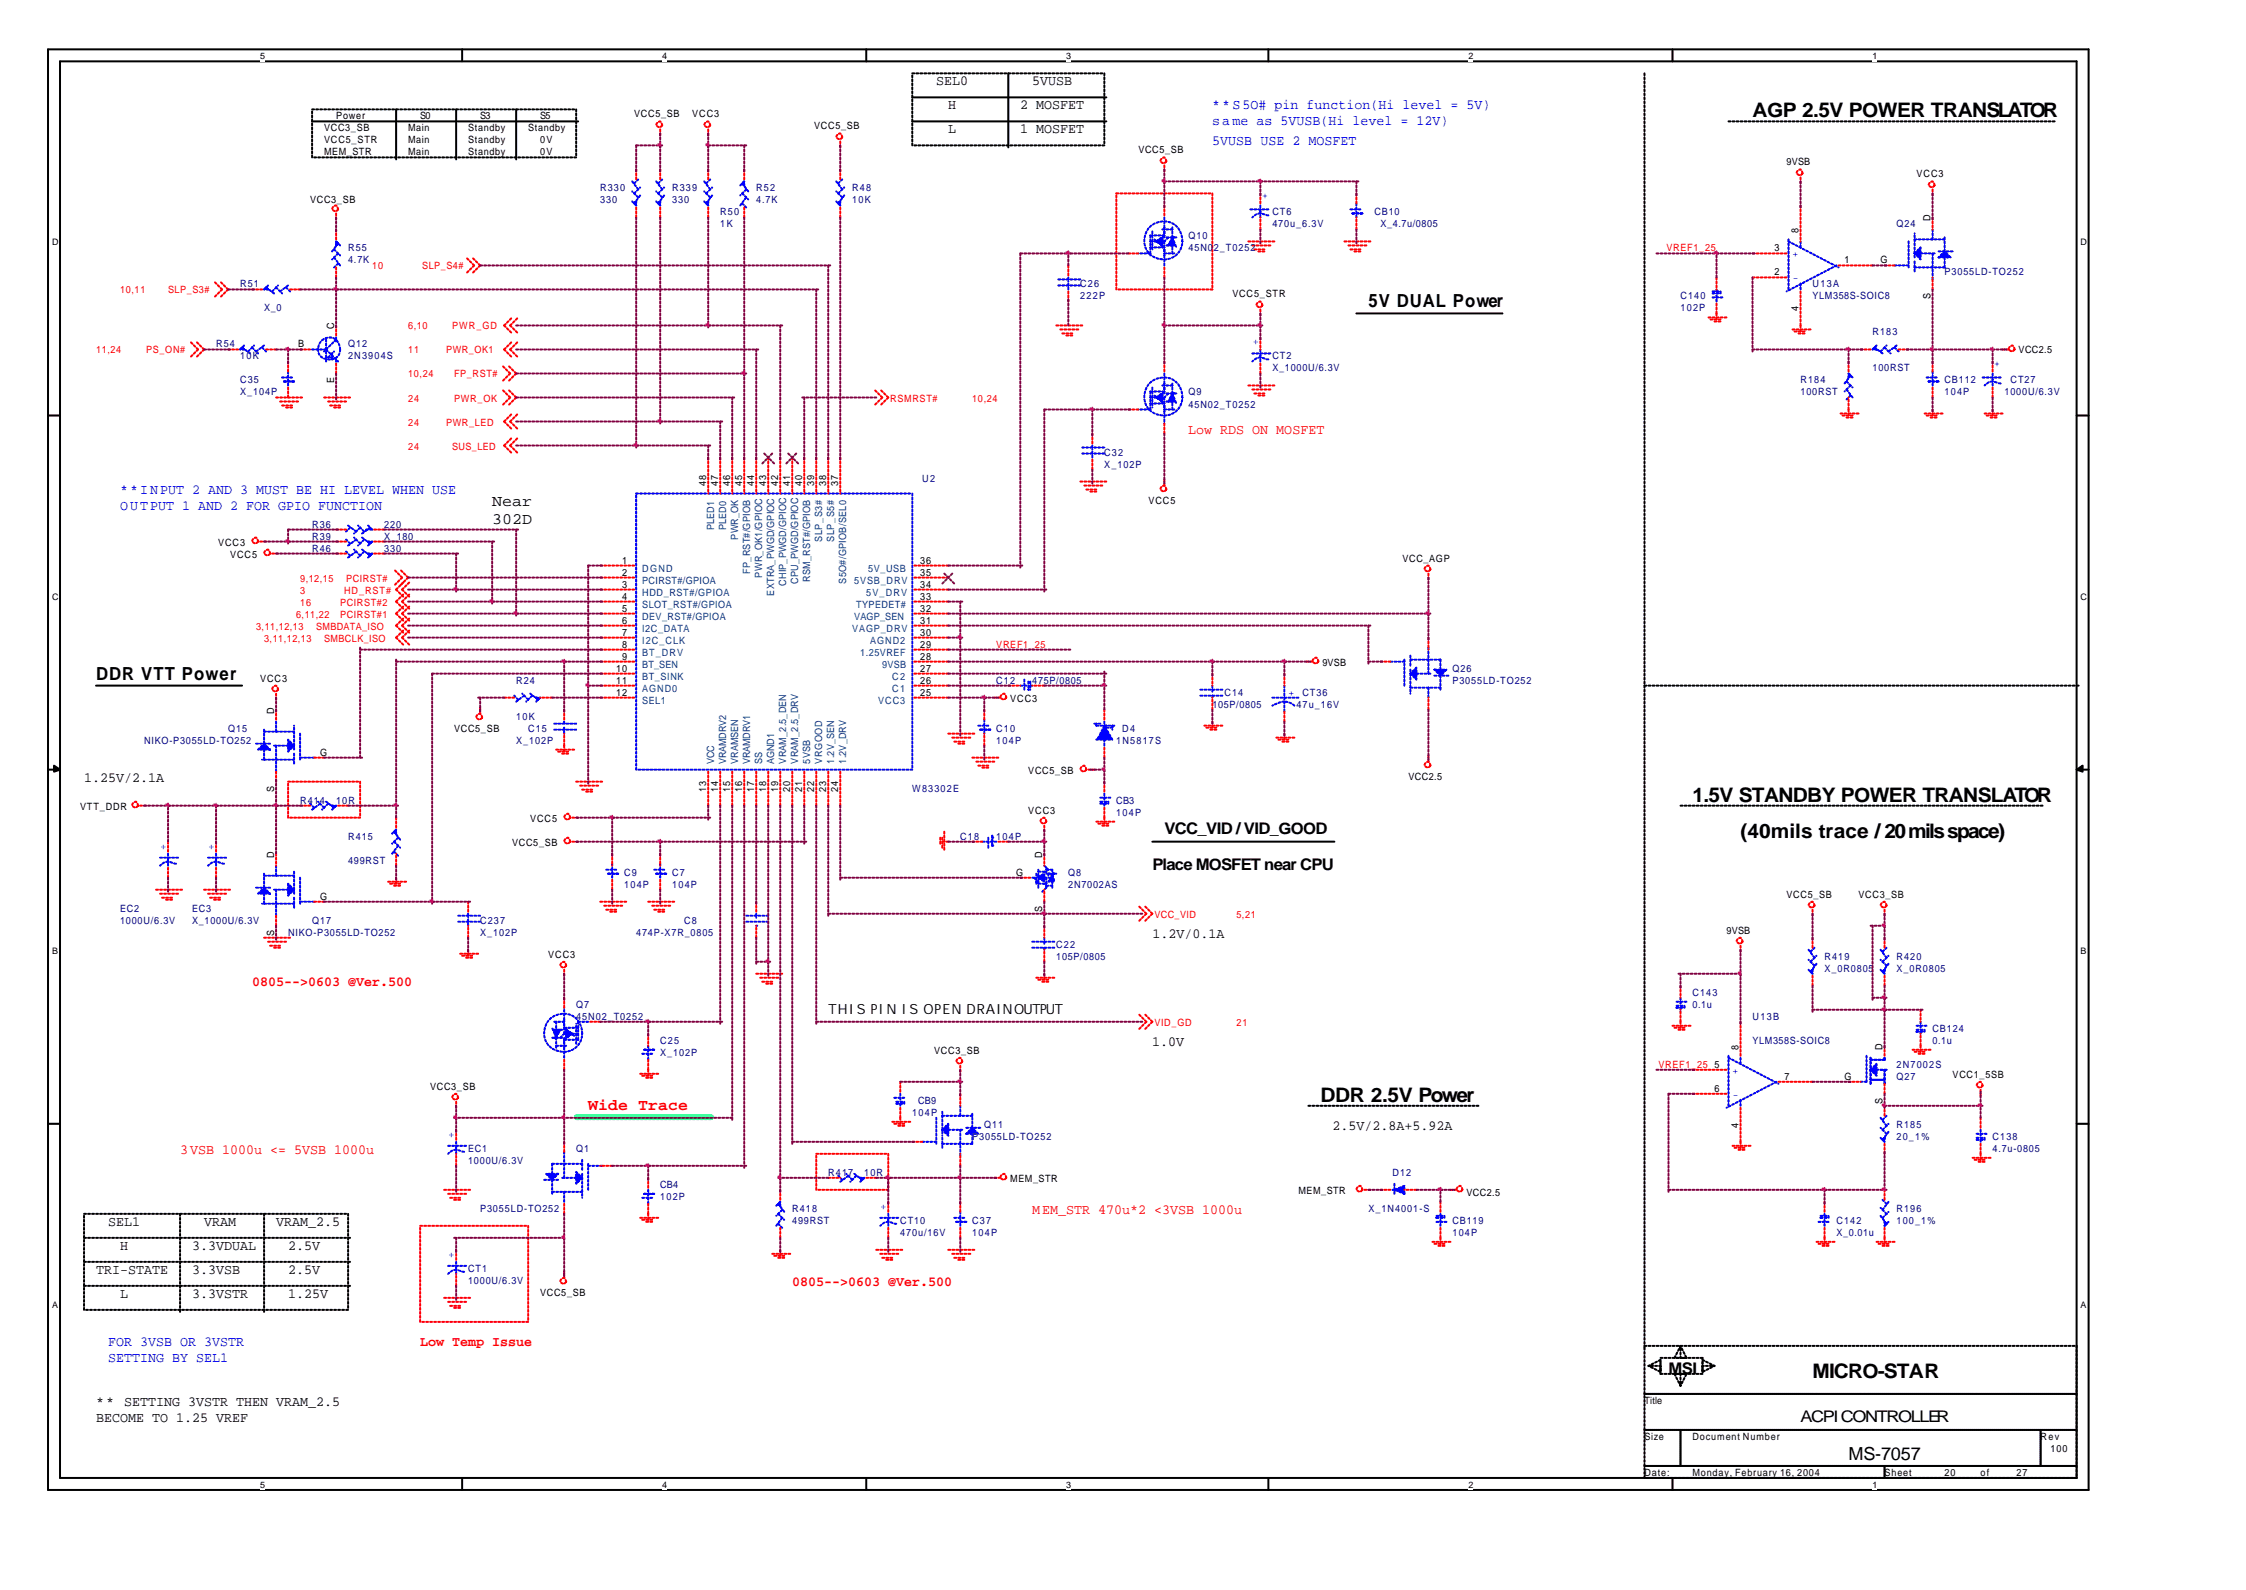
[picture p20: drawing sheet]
<svg xmlns="http://www.w3.org/2000/svg" width="297mm" height="210mm" viewBox="0 0 297 210" stroke-linecap="round" stroke-linejoin="round" font-family="sans-serif">
<defs><g id="words">
<g font-size="2.6">
<text x="231.8" y="15.5">AGP 2.5V POWER TRANSLATOR</text>
<text x="223.8" y="106">1.5V STANDBY POWER TRANSLATOR</text>
<text x="230.2" y="110.8">(40mils trace /20 mils space)</text>
<text x="174.6" y="145.7">DDR 2.5V Power</text>
<text x="239.7" y="182.2">MICRO-STAR</text>
</g>
<g font-size="2.4">
<text x="181" y="40.7">5V DUAL Power</text>
<text x="12.7" y="89.9">DDR VTT Power</text>
<text x="244.5" y="193.1">MS-7057</text>
</g>
<g font-size="2.1">
<text x="65.1" y="66.9">Near</text>
<text x="65.1" y="69.2">302D</text>
<text x="154" y="110.2">VCC_VID / VID_GOOD</text>
<text x="152.4" y="115">Place MOSFET near CPU</text>
<text x="220.7" y="181.7">MSI</text>
<text x="238.1" y="188">ACPI CONTROLLER</text>
</g>
<text font-size="2.1" fill="#f00" x="77.8" y="146.8">Wide Trace</text>
<g font-size="1.9">
<text x="123.8" y="11.3">SEL0</text>
<text x="136.5" y="11.3">5VUSB</text>
<text x="125.4" y="14.5">H</text>
<text x="125.4" y="17.6">L</text>
<text x="134.9" y="14.5">2 MOSFET</text>
<text x="134.9" y="17.6">1 MOSFET</text>
<text x="11.1" y="103.4">1.25V/2.1A</text>
<text x="152.4" y="124">1.2V/0.1A</text>
<text x="109.5" y="134.1">THIS PIN IS OPEN DRAIN OUTPUT</text>
<text x="152.4" y="138.3">1.0V</text>
<text x="176.2" y="149.4">2.5V/2.8A+5.92A</text>
<text x="14.3" y="162.1">SEL1</text>
<text x="15.9" y="165.3">H</text>
<text x="25.4" y="165.3">3.3VDUAL</text>
<text x="27" y="162.1">VRAM</text>
<text x="36.5" y="162.1">VRAM_2.5</text>
<text x="38.1" y="165.3">2.5V</text>
<text x="12.7" y="168.5">TRI-STATE</text>
<text x="15.9" y="171.6">L</text>
<text x="25.4" y="171.6">3.3VSTR</text>
<text x="25.4" y="168.5">3.3VSB</text>
<text x="38.1" y="168.5">2.5V</text>
<text x="38.1" y="171.6">1.25V</text>
<text x="12.7" y="185.9">**</text>
<text x="16.4" y="185.9">SETTING 3VSTR THEN VRAM_2.5</text>
<text x="12.7" y="188">BECOME TO 1.25 VREF</text>
</g>
<g font-size="1.9" fill="#00f">
<text x="160.3" y="14.5">**S5O# pin function(Hi level = 5V)</text>
<text x="160.3" y="16.6">same as 5VUSB(Hi level = 12V)</text>
<text x="160.3" y="19.2">5VUSB USE 2 MOSFET</text>
<text x="15.9" y="65.3">**INPUT 2 AND 3 MUST BE HI LEVEL WHEN USE</text>
<text x="15.9" y="67.4">OUTPUT 1 AND 2 FOR GPIO FUNCTION</text>
<text x="14.3" y="178">FOR 3VSB OR 3VSTR</text>
<text x="14.3" y="180.1">SETTING BY SEL1</text>
</g>
<g font-size="1.9" fill="#f00">
<text x="157.2" y="57.3">Low RDS ON MOSFET</text>
<text x="33.3" y="130.4">0805--&gt;0603 @Ver.500</text>
<text x="23.8" y="152.6">3VSB 1000u &lt;= 5VSB 1000u</text>
<text x="136.5" y="160.5">MEM_STR 470u*2 &lt;3VSB 1000u</text>
<text x="104.8" y="170">0805--&gt;0603 @Ver.500</text>
<text x="55.6" y="178">Low Temp Issue</text>
</g>
<g font-size="1.3">
<text x="42.9" y="17.4">VCC3_SB</text>
<text x="44.5" y="15.8">Power</text>
<text x="54" y="17.4">Main</text>
<text x="55.6" y="15.8">S0</text>
<text x="61.9" y="17.4">Standby</text>
<text x="63.5" y="15.8">S3</text>
<text x="69.9" y="17.4">Standby</text>
<text x="71.4" y="15.8">S5</text>
<text x="83.9" y="15.5">VCC5_SB</text>
<text x="91.5" y="15.5">VCC3</text>
<text x="107.7" y="17.1">VCC5_SB</text>
<text x="42.9" y="20.5">MEM_STR</text>
<text x="42.9" y="19">VCC5_STR</text>
<text x="54" y="19">Main</text>
<text x="54" y="20.5">Main</text>
<text x="61.9" y="19">Standby</text>
<text x="61.9" y="20.5">Standby</text>
<text x="71.4" y="19">0V</text>
<text x="71.4" y="20.5">0V</text>
<text x="150.5" y="20.3">VCC5_SB</text>
<text x="236.3" y="21.9">9VSB</text>
<text x="253.5" y="23.5">VCC3</text>
<text x="41" y="26.9">VCC3_SB</text>
<text x="255.3" y="29.3" transform="rotate(-90 255.3 29.3)">D</text>
<text x="234.7" y="33.2">3</text>
<text x="237.9" y="30.9" transform="rotate(-90 237.9 30.9)">8</text>
<text x="243.9" y="34.8">1</text>
<text x="248.7" y="34.8">G</text>
<text x="163" y="39.3">VCC5_STR</text>
<text x="234.7" y="36.4">2</text>
<text x="237.9" y="41.2" transform="rotate(-90 237.9 41.2)">4</text>
<text x="255.3" y="39.6" transform="rotate(-90 255.3 39.6)">S</text>
<text x="39.4" y="45.9">B</text>
<text x="44.2" y="43.6" transform="rotate(-90 44.2 43.6)">C</text>
<text x="267" y="46.7">VCC2.5</text>
<text x="44.2" y="50.7" transform="rotate(-90 44.2 50.7)">E</text>
<text x="93.4" y="64.2" transform="rotate(-90 93.4 64.2)">48</text>
<text x="95" y="64.2" transform="rotate(-90 95 64.2)">47</text>
<text x="96.6" y="64.2" transform="rotate(-90 96.6 64.2)">46</text>
<text x="98.2" y="64.2" transform="rotate(-90 98.2 64.2)">45</text>
<text x="99.7" y="64.2" transform="rotate(-90 99.7 64.2)">44</text>
<text x="101.3" y="64.2" transform="rotate(-90 101.3 64.2)">43</text>
<text x="102.9" y="64.2" transform="rotate(-90 102.9 64.2)">42</text>
<text x="104.5" y="64.2" transform="rotate(-90 104.5 64.2)">41</text>
<text x="106.1" y="64.2" transform="rotate(-90 106.1 64.2)">40</text>
<text x="107.7" y="64.2" transform="rotate(-90 107.7 64.2)">39</text>
<text x="109.3" y="64.2" transform="rotate(-90 109.3 64.2)">38</text>
<text x="110.9" y="64.2" transform="rotate(-90 110.9 64.2)">37</text>
<text x="151.9" y="66.6">VCC5</text>
<text x="28.8" y="72.1">VCC3</text>
<text x="30.4" y="73.7">VCC5</text>
<text x="82.3" y="76.1">2</text>
<text x="82.3" y="77.7">3</text>
<text x="82.3" y="74.5">1</text>
<text x="121.7" y="77.7">34</text>
<text x="121.7" y="76.1">35</text>
<text x="121.7" y="74.5">36</text>
<text x="185.5" y="74.3">VCC_AGP</text>
<text x="82.3" y="79.3">4</text>
<text x="82.3" y="80.9">5</text>
<text x="82.3" y="82.5">6</text>
<text x="121.7" y="82.5">31</text>
<text x="121.7" y="80.9">32</text>
<text x="121.7" y="79.3">33</text>
<text x="81.5" y="88.8">10</text>
<text x="82.3" y="84">7</text>
<text x="82.3" y="85.6">8</text>
<text x="82.3" y="87.2">9</text>
<text x="121.7" y="88.8">27</text>
<text x="121.7" y="87.2">28</text>
<text x="121.7" y="85.6">29</text>
<text x="121.7" y="84">30</text>
<text x="174.9" y="88">9VSB</text>
<text x="34.4" y="90.1">VCC3</text>
<text x="36.2" y="94.4" transform="rotate(-90 36.2 94.4)">D</text>
<text x="81.5" y="90.4">11</text>
<text x="81.5" y="92">12</text>
<text x="121.7" y="92">25</text>
<text x="121.7" y="90.4">26</text>
<text x="133.6" y="92.8">VCC3</text>
<text x="42.3" y="99.9">G</text>
<text x="60.1" y="96.7">VCC5_SB</text>
<text x="10.6" y="107.1">VTT_DDR</text>
<text x="36.2" y="104.7" transform="rotate(-90 36.2 104.7)">S</text>
<text x="93.4" y="104.7" transform="rotate(-90 93.4 104.7)">13</text>
<text x="95" y="104.7" transform="rotate(-90 95 104.7)">14</text>
<text x="96.6" y="104.7" transform="rotate(-90 96.6 104.7)">15</text>
<text x="98.2" y="104.7" transform="rotate(-90 98.2 104.7)">16</text>
<text x="99.7" y="104.7" transform="rotate(-90 99.7 104.7)">17</text>
<text x="101.3" y="104.7" transform="rotate(-90 101.3 104.7)">18</text>
<text x="102.9" y="104.7" transform="rotate(-90 102.9 104.7)">19</text>
<text x="104.5" y="104.7" transform="rotate(-90 104.5 104.7)">20</text>
<text x="106.1" y="104.7" transform="rotate(-90 106.1 104.7)">21</text>
<text x="107.7" y="104.7" transform="rotate(-90 107.7 104.7)">22</text>
<text x="109.3" y="104.7" transform="rotate(-90 109.3 104.7)">23</text>
<text x="110.9" y="104.7" transform="rotate(-90 110.9 104.7)">24</text>
<text x="136" y="102.3">VCC5_SB</text>
<text x="136" y="107.6">VCC3</text>
<text x="186.3" y="103.1">VCC2.5</text>
<text x="36.2" y="113.4" transform="rotate(-90 36.2 113.4)">D</text>
<text x="67.7" y="111.8">VCC5_SB</text>
<text x="70.1" y="108.7">VCC5</text>
<text x="137.8" y="113.4" transform="rotate(-90 137.8 113.4)">D</text>
<text x="42.3" y="119">G</text>
<text x="134.4" y="115.8">G</text>
<text x="236.3" y="118.7">VCC5_SB</text>
<text x="245.8" y="118.7">VCC3_SB</text>
<text x="36.2" y="123.7" transform="rotate(-90 36.2 123.7)">S</text>
<text x="137.8" y="120.6" transform="rotate(-90 137.8 120.6)">S</text>
<text x="228.3" y="123.5">9VSB</text>
<text x="72.5" y="126.6">VCC3</text>
<text x="123.6" y="139.3">VCC3_SB</text>
<text x="226.7" y="141.2">5</text>
<text x="229.9" y="138.8" transform="rotate(-90 229.9 138.8)">8</text>
<text x="236" y="142.8">7</text>
<text x="243.9" y="142.8">G</text>
<text x="249" y="138.8" transform="rotate(-90 249 138.8)">D</text>
<text x="258.2" y="142.5">VCC1_5SB</text>
<text x="56.9" y="144.1">VCC3_SB</text>
<text x="226.7" y="144.4">6</text>
<text x="229.9" y="149.1" transform="rotate(-90 229.9 149.1)">4</text>
<text x="249" y="146" transform="rotate(-90 249 146)">S</text>
<text x="133.6" y="156.3">MEM_STR</text>
<text x="171.7" y="157.9">MEM_STR</text>
<text x="193.9" y="158.1">VCC2.5</text>
<text x="71.4" y="171.4">VCC5_SB</text>
<text x="217.5" y="185.6">Title</text>
<text x="217.5" y="190.4">Size</text>
<text x="223.8" y="190.4">Document Number</text>
<text x="269.9" y="190.4">Rev</text>
<text x="271.2" y="192">100</text>
<text x="217.5" y="195.2">Date:</text>
<text x="223.8" y="195.2">Monday, February 16, 2004</text>
<text x="249.2" y="195.2">Sheet</text>
<text x="257.2" y="195.2">20</text>
<text x="261.9" y="195.2">of</text>
<text x="266.7" y="195.2">27</text>
</g>
<g font-size="1.3" fill="#000080">
<text x="79.4" y="25.3">R330</text>
<text x="79.4" y="26.9">330</text>
<text x="88.9" y="25.3">R339</text>
<text x="88.9" y="26.9">330</text>
<text x="95.2" y="28.5">R50</text>
<text x="100" y="25.3">R52</text>
<text x="100" y="26.9">4.7K</text>
<text x="112.7" y="25.3">R48</text>
<text x="112.7" y="26.9">10K</text>
<text x="168.3" y="28.5">CT6</text>
<text x="181.8" y="28.5">CB10</text>
<text x="46" y="33.2">R55</text>
<text x="46" y="34.8">4.7K</text>
<text x="95.2" y="30.1">1K</text>
<text x="157.2" y="31.7">Q10</text>
<text x="157.2" y="33.2">45N02_T0252</text>
<text x="168.3" y="30.1">470u_6.3V</text>
<text x="182.6" y="30.1">X_4.7u/0805</text>
<text x="250.8" y="30.1">Q24</text>
<text x="31.7" y="38">R51</text>
<text x="34.9" y="41.2">X_0</text>
<text x="142.9" y="38">C26</text>
<text x="142.9" y="39.6">222P</text>
<text x="222.2" y="41.2">102P</text>
<text x="222.2" y="39.6">C140</text>
<text x="239.7" y="38">U13A</text>
<text x="239.7" y="39.6">YLM358S-SOIC8</text>
<text x="257.2" y="36.4">P3055LD-TO252</text>
<text x="28.6" y="45.9">R54</text>
<text x="31.8" y="47.5">10K</text>
<text x="46" y="45.9">Q12</text>
<text x="46" y="47.5">2N3904S</text>
<text x="168.3" y="47.5">CT2</text>
<text x="247.6" y="44.4">R183</text>
<text x="31.7" y="50.7">C35</text>
<text x="31.7" y="52.3">X_104P</text>
<text x="157.2" y="52.3">Q9</text>
<text x="157.2" y="53.9">45N02_T0252</text>
<text x="168.3" y="49.1">X_1000U/6.3V</text>
<text x="238.1" y="50.7">R184</text>
<text x="238.1" y="52.3">100RST</text>
<text x="247.6" y="49.1">100RST</text>
<text x="257.2" y="50.7">CB112</text>
<text x="257.2" y="52.3">104P</text>
<text x="265.1" y="52.3">1000U/6.3V</text>
<text x="265.9" y="50.7">CT27</text>
<text x="122" y="63.7">U2</text>
<text x="146" y="60.2">C32</text>
<text x="146" y="61.8">X_102P</text>
<text x="41.3" y="69.8">R36</text>
<text x="41.3" y="71.3">R39</text>
<text x="50.8" y="69.8">220</text>
<text x="50.8" y="71.3">X_180</text>
<text x="41.3" y="72.9">R46</text>
<text x="50.8" y="72.9">330</text>
<text x="192.1" y="88.8">Q26</text>
<text x="68.3" y="90.4">R24</text>
<text x="68.3" y="95.2">10K</text>
<text x="131.8" y="90.4">C12</text>
<text x="136.5" y="90.4">475P/0805</text>
<text x="160.3" y="93.6">105P/0805</text>
<text x="161.9" y="92">C14</text>
<text x="171.4" y="93.6">47u_16V</text>
<text x="172.2" y="92">CT36</text>
<text x="192.1" y="90.4">P3055LD-TO252</text>
<text x="19" y="98.3">NIKO-P3055LD-TO252</text>
<text x="30.2" y="96.7">Q15</text>
<text x="68.3" y="98.3">X_102P</text>
<text x="69.8" y="96.7">C15</text>
<text x="131.8" y="96.7">C10</text>
<text x="131.8" y="98.3">104P</text>
<text x="147.6" y="98.3">1N5817S</text>
<text x="148.4" y="96.7">D4</text>
<text x="39.7" y="106.3">R414</text>
<text x="44.5" y="106.3">10R</text>
<text x="120.6" y="104.7">W83302E</text>
<text x="147.6" y="106.3">CB3</text>
<text x="147.6" y="107.9">104P</text>
<text x="46" y="111">R415</text>
<text x="127" y="111">C18</text>
<text x="131.8" y="111">104P</text>
<text x="46" y="114.2">499RST</text>
<text x="82.5" y="115.8">C9</text>
<text x="82.5" y="117.4">104P</text>
<text x="88.9" y="115.8">C7</text>
<text x="88.9" y="117.4">104P</text>
<text x="141.3" y="115.8">Q8</text>
<text x="141.3" y="117.4">2N7002AS</text>
<text x="15.9" y="120.6">EC2</text>
<text x="15.9" y="122.1">1000U/6.3V</text>
<text x="25.4" y="120.6">EC3</text>
<text x="25.4" y="122.1">X_1000U/6.3V</text>
<text x="38.1" y="123.7">NIKO-P3055LD-TO252</text>
<text x="41.3" y="122.1">Q17</text>
<text x="63.5" y="122.1">C237</text>
<text x="63.5" y="123.7">X_102P</text>
<text x="84.1" y="123.7">474P-X7R_0805</text>
<text x="90.5" y="122.1">C8</text>
<text x="139.7" y="125.3">C22</text>
<text x="139.7" y="126.9">105P/0805</text>
<text x="223.8" y="131.7">C143</text>
<text x="241.3" y="126.9">R419</text>
<text x="241.3" y="128.5">X_0R0805</text>
<text x="250.8" y="126.9">R420</text>
<text x="250.8" y="128.5">X_0R0805</text>
<text x="76.2" y="133.3">Q7</text>
<text x="76.2" y="134.8">45N02_T0252</text>
<text x="223.8" y="133.3">0.1u</text>
<text x="231.8" y="134.8">U13B</text>
<text x="255.6" y="136.4">CB124</text>
<text x="87.3" y="138">C25</text>
<text x="87.3" y="139.6">X_102P</text>
<text x="231.8" y="138">YLM358S-SOIC8</text>
<text x="250.8" y="142.8">Q27</text>
<text x="250.8" y="141.2">2N7002S</text>
<text x="255.6" y="138">0.1u</text>
<text x="120.6" y="147.5">104P</text>
<text x="121.4" y="146">CB9</text>
<text x="130.2" y="149.1">Q11</text>
<text x="250.8" y="149.1">R185</text>
<text x="61.9" y="152.3">EC1</text>
<text x="61.9" y="153.9">1000U/6.3V</text>
<text x="76.2" y="152.3">Q1</text>
<text x="109.5" y="155.5">R417</text>
<text x="114.3" y="155.5">10R</text>
<text x="128.6" y="150.7">P3055LD-TO252</text>
<text x="184.1" y="155.5">D12</text>
<text x="250.8" y="150.7">20_1%</text>
<text x="263.5" y="152.3">4.7u-0805</text>
<text x="263.5" y="150.7">C138</text>
<text x="63.5" y="160.2">P3055LD-TO252</text>
<text x="87.3" y="157.1">CB4</text>
<text x="87.3" y="158.7">102P</text>
<text x="104.8" y="160.2">R418</text>
<text x="104.8" y="161.8">499RST</text>
<text x="119.1" y="161.8">CT10</text>
<text x="128.6" y="161.8">C37</text>
<text x="181" y="160.2">X_1N4001-S</text>
<text x="192.1" y="161.8">CB119</text>
<text x="242.9" y="161.8">C142</text>
<text x="250.8" y="160.2">R196</text>
<text x="250.8" y="161.8">100_1%</text>
<text x="119.1" y="163.4">470u/16V</text>
<text x="128.6" y="163.4">104P</text>
<text x="192.1" y="163.4">104P</text>
<text x="242.9" y="163.4">X_0.01u</text>
<text x="61.9" y="168.2">CT1</text>
<text x="61.9" y="169.8">1000U/6.3V</text>
</g>
<g font-size="1.3" fill="#00f">
<text x="167" y="25.6" transform="rotate(90 167 25.6)">+</text>
<text x="237.1" y="34">+</text>
<text x="237.1" y="37.2">-</text>
<text x="166.4" y="45.7" transform="rotate(-90 166.4 45.7)">+</text>
<text x="263.8" y="47.8" transform="rotate(90 263.8 47.8)">+</text>
<text x="170.4" y="92">+</text>
<text x="22" y="112.4" transform="rotate(-90 22 112.4)">+</text>
<text x="28.3" y="112.4" transform="rotate(-90 28.3 112.4)">+</text>
<text x="229.1" y="142">+</text>
<text x="229.1" y="145.2">-</text>
<text x="60.1" y="150.5" transform="rotate(-90 60.1 150.5)">+</text>
<text x="117.2" y="160" transform="rotate(-90 117.2 160)">+</text>
<text x="60.1" y="166.3" transform="rotate(-90 60.1 166.3)">+</text>
</g>
<g font-size="1.3" fill="#f00">
<text x="49.2" y="35.6">10</text>
<text x="55.8" y="35.6">SLP_S4#</text>
<text x="220.4" y="33.2">VREF1_25</text>
<text x="15.9" y="38.8">10,11</text>
<text x="22.2" y="38.8">SLP_S3#</text>
<text x="12.7" y="46.7">11,24</text>
<text x="19.3" y="46.7">PS_ON#</text>
<text x="54" y="46.7">11</text>
<text x="54" y="43.6">6,10</text>
<text x="59" y="46.7">PWR_OK1</text>
<text x="59.8" y="43.6">PWR_GD</text>
<text x="54" y="53.1">24</text>
<text x="54" y="49.9">10,24</text>
<text x="60.1" y="53.1">PWR_OK</text>
<text x="60.1" y="49.9">FP_RST#</text>
<text x="117.7" y="53.1">RSMRST#</text>
<text x="128.6" y="53.1">10,24</text>
<text x="54" y="56.3">24</text>
<text x="54" y="59.4">24</text>
<text x="59" y="56.3">PWR_LED</text>
<text x="59.8" y="59.4">SUS_LED</text>
<text x="39.7" y="76.9">9,12,15</text>
<text x="45.8" y="76.9">PCIRST#</text>
<text x="33.9" y="83.3">3,11,12,13</text>
<text x="39.2" y="81.7">6,11,22</text>
<text x="39.7" y="78.5">3</text>
<text x="39.7" y="80.1">16</text>
<text x="41.8" y="83.3">SMBDATA_ISO</text>
<text x="45" y="80.1">PCIRST#2</text>
<text x="45" y="81.7">PCIRST#1</text>
<text x="45.5" y="78.5">HD_RST#</text>
<text x="34.9" y="84.8">3,11,12,13</text>
<text x="42.9" y="84.8">SMBCLK_ISO</text>
<text x="131.8" y="85.6">VREF1_25</text>
<text x="152.7" y="121.4">VCC_VID</text>
<text x="163.5" y="121.4">5,21</text>
<text x="152.7" y="135.6">VID_GD</text>
<text x="163.5" y="135.6">21</text>
<text x="219.3" y="141.2">VREF1_25</text>
</g>
<g font-size="1.3" fill="#004080">
<text x="94.5" y="70" transform="rotate(-90 94.5 70)">PLED1</text>
<text x="96" y="70" transform="rotate(-90 96 70)">PLED0</text>
<text x="97.6" y="71.3" transform="rotate(-90 97.6 71.3)">PWR_OK</text>
<text x="108.7" y="71.6" transform="rotate(-90 108.7 71.6)">SLP_S3#</text>
<text x="110.3" y="71.6" transform="rotate(-90 110.3 71.6)">SLP_S5#</text>
<text x="84.9" y="77.2">PCIRST#/GPIOA</text>
<text x="84.9" y="75.6">DGND</text>
<text x="99.2" y="75.8" transform="rotate(-90 99.2 75.8)">FP_RST#/GPIOB</text>
<text x="100.8" y="76.4" transform="rotate(-90 100.8 76.4)">PWR_OK1/GPIOC</text>
<text x="104" y="77.4" transform="rotate(-90 104 77.4)">CHIP_PWGD/GPIOC</text>
<text x="105.6" y="77.2" transform="rotate(-90 105.6 77.2)">CPU_PWGD/GPIOC</text>
<text x="107.2" y="76.9" transform="rotate(-90 107.2 76.9)">RSM_RST#/GPIOB</text>
<text x="111.9" y="77.2" transform="rotate(-90 111.9 77.2)">S5O#/GPIOB/SEL0</text>
<text x="113" y="77.2">5VSB_DRV</text>
<text x="114.8" y="75.6">5V_USB</text>
<text x="84.9" y="78.8">HDD_RST#/GPIOA</text>
<text x="84.9" y="80.3">SLOT_RST#/GPIOA</text>
<text x="84.9" y="81.9">DEV_RST#/GPIOA</text>
<text x="84.9" y="83.5">I2C_DATA</text>
<text x="102.4" y="78.8" transform="rotate(-90 102.4 78.8)">EXTRA_PWGD/GPIOC</text>
<text x="112.7" y="83.5">VAGP_DRV</text>
<text x="113" y="81.9">VAGP_SEN</text>
<text x="113.2" y="80.3">TYPEDET#</text>
<text x="114.6" y="78.8">5V_DRV</text>
<text x="84.9" y="85.1">I2C_CLK</text>
<text x="84.9" y="86.7">BT_DRV</text>
<text x="84.9" y="88.3">BT_SEN</text>
<text x="84.9" y="89.9">BT_SINK</text>
<text x="113.8" y="86.7">1.25VREF</text>
<text x="115.1" y="85.1">AGND2</text>
<text x="116.7" y="88.3">9VSB</text>
<text x="118" y="89.9">C2</text>
<text x="84.9" y="91.5">AGND0</text>
<text x="84.9" y="93">SEL1</text>
<text x="116.2" y="93">VCC3</text>
<text x="118" y="91.5">C1</text>
<text x="94.5" y="101" transform="rotate(-90 94.5 101)">VCC</text>
<text x="96" y="101" transform="rotate(-90 96 101)">VRAMDRV2</text>
<text x="97.6" y="101" transform="rotate(-90 97.6 101)">VRAMSEN</text>
<text x="99.2" y="101" transform="rotate(-90 99.2 101)">VRAMDRV1</text>
<text x="100.8" y="101" transform="rotate(-90 100.8 101)">SS</text>
<text x="102.4" y="101" transform="rotate(-90 102.4 101)">AGND1</text>
<text x="104" y="101" transform="rotate(-90 104 101)">VRAM_2.5_DEN</text>
<text x="105.6" y="101" transform="rotate(-90 105.6 101)">VRAM_2.5_DRV</text>
<text x="107.2" y="101" transform="rotate(-90 107.2 101)">5VSB</text>
<text x="108.7" y="101" transform="rotate(-90 108.7 101)">VRGOOD</text>
<text x="110.3" y="101" transform="rotate(-90 110.3 101)">1.2V_SEN</text>
<text x="111.9" y="101" transform="rotate(-90 111.9 101)">1.2V_DRV</text>
</g>
<g font-size="1.2">
<text x="34.4" y="7.8">5</text>
<text x="87.6" y="7.8">4</text>
<text x="141" y="7.8">3</text>
<text x="194.2" y="7.8">2</text>
<text x="247.6" y="7.8">1</text>
<text x="6.9" y="32.5">D</text>
<text x="275.2" y="32.5">D</text>
<text x="6.9" y="79.3">C</text>
<text x="275.2" y="79.3">C</text>
<text x="6.9" y="126.1">B</text>
<text x="275.2" y="126.1">B</text>
<text x="6.9" y="172.9">A</text>
<text x="275.2" y="172.9">A</text>
<text x="34.4" y="196.8">5</text>
<text x="87.6" y="196.8">4</text>
<text x="141" y="196.8">3</text>
<text x="194.2" y="196.8">2</text>
<text x="247.6" y="196.8">1</text>
</g>
</g></defs>
<path d="M6.3 6.5h269.9v190.5h-269.9zM7.9 8.1h266.7v187.3h-266.7z" fill="none" stroke="#000" stroke-width=".26"/>
<g fill="#fff">
<path d="M34.4 6.8h.5v1.3h-.5z"/>
<path d="M34.4 195.7h.5v1.3h-.5z"/>
</g>
<path d="M61.1 6.5v1.6M61.1 195.4v1.6" fill="none" stroke="#000" stroke-width=".26"/>
<g fill="#fff">
<path d="M87.6 6.8h.5v1.3h-.5z"/>
<path d="M87.6 195.7h.5v1.3h-.5z"/>
</g>
<path d="M114.6 6.5v1.6M114.6 195.4v1.6" fill="none" stroke="#000" stroke-width=".26"/>
<g fill="#fff">
<path d="M141 6.8h.6v1.3h-.6z"/>
<path d="M141 195.7h.6v1.3h-.6z"/>
</g>
<path d="M167.7 6.5v1.6M167.7 195.4v1.6" fill="none" stroke="#000" stroke-width=".26"/>
<g fill="#fff">
<path d="M194.2 6.8h.5v1.3h-.5z"/>
<path d="M194.2 195.7h.5v1.3h-.5z"/>
</g>
<path d="M221.2 6.5v1.6M221.2 195.4v1.6" fill="none" stroke="#000" stroke-width=".26"/>
<g fill="#fff">
<path d="M247.6 6.8h.6v1.3h-.6z"/>
<path d="M247.6 195.7h.6v1.3h-.6z"/>
<path d="M6.9 31.4h.8v1.3h-.8z"/>
<path d="M275.2 31.4h.8v1.3h-.8z"/>
<path d="M6.9 78.2h.8v1.4h-.8z"/>
<path d="M275.2 78.2h.8v1.4h-.8z"/>
</g>
<path d="M6.3 54.9h1.6M274.6 54.9h1.6" fill="none" stroke="#000" stroke-width=".26"/>
<g fill="#fff">
<path d="M6.9 125.1h.8v1.3h-.8z"/>
<path d="M275.2 125.1h.8v1.3h-.8z"/>
</g>
<path d="M6.3 101.8h1.6M274.6 101.8h1.6" fill="none" stroke="#000" stroke-width=".26"/>
<g fill="#000" stroke="#000" stroke-width=".26">
<path d="M7.1 101.2l.8 .6-.8 .2z" fill-rule="evenodd"/>
<path d="M274.6 101.8l.8-.6v.8z" fill-rule="evenodd"/>
</g>
<g fill="#fff">
<path d="M6.9 171.9h.8v1.3h-.8z"/>
<path d="M275.2 171.9h.8v1.3h-.8z"/>
</g>
<path d="M41.3 16.1h35.2M52.4 14.5v6.6M60.3 14.5v6.6M68.3 14.5v6.6M120.6 12.9h25.7M120.6 16.1h25.7M133.3 9.7v9.8M179.4 41.5h19.3M12.7 90.7h19.3M152.4 111.3h24.1M6.3 148.6h1.6M274.6 148.6h1.6" fill="none" stroke="#000" stroke-width=".26"/>
<g fill="none" stroke="#000" stroke-width=".26" stroke-dasharray=".3 .3 .3 .3 .3 .3 .3 .3">
<path d="M41.3 14.5h34.9M76.2 14.5v6.3M120.6 9.7h25.4M120.6 19.2v-9.5M146 9.7v9.5M146 19.2h-25.4M217.5 9.7v168.5M228.6 16.1h43.1M41.3 20.8v-6.3M76.2 20.8h-34.9M217.5 90.7h57.4M222.2 106.5h47.9"/>
<path d="M173 146.2h22.5M11.1 163.7h35.2M11.1 170h35.2M11.1 166.9h35.2M11.1 160.5h34.9M11.1 173.2v-12.7M23.8 160.5v13M34.9 160.5v13M46 160.5v12.7M46 173.2h-34.9M217.5 178h57.1M219.6 179.6h5.6"/>
<path d="M223 179.6h-1.5l.7-1.6v1.6h.8l-.8-1.6M225.2 179.6v2.1M274.6 178v6.3M217.5 184.3v-6.3M217.5 184.3h57.1M217.5 189.1v-4.8M217.5 189.1h4.7M217.5 193.9v-4.8M217.5 193.9h31.7M217.5 195.4v-1.5M219.6 181.4v-1.6l-1.6 .8h1.6v.8l-1.6-.8M219.6 181.7v-2.1"/>
<path d="M222.2 189.1v4.8M222.2 193.9h-4.7M222.2 189.1h47.7M222.2 193.9v-4.8M223 181.7h-1.5l.7 1.6v-1.6h.8l-.8 1.6M225.2 181.4v-1.6l1.5 .8h-1.5v.8l1.5-.8M225.2 181.7h-5.6M249.2 193.9v1.5M249.2 195.4h-31.7M249.2 193.9h25.4M249.2 195.4v-1.5M269.9 189.1v4.8"/>
<path d="M269.9 193.9h-47.7M269.9 189.1h4.7M269.9 193.9v-4.8M274.6 184.3h-57.1M274.6 184.3v4.8M274.6 189.1h-57.1M274.6 189.1v4.8M274.6 193.9h-4.7M274.6 193.9v1.5M274.6 195.4h-25.4"/>
</g>
<path d="M76.3 147.7h17.7" fill="none" stroke="#00ff80" stroke-width=".79" stroke-dasharray=".3 .3 .3 .3 .3 .3 .3 .3"/>
<g fill="none" stroke="#f00" stroke-width=".26" stroke-dasharray=".3 .3 .3 .3 .3 .3 .3 .3">
<path d="M86.9 16.3l.4-.2 .3 .5-.3 .2h-.2l-.3-.2zM87.3 17.1v.8M93.2 16.3l.5-.2 .2 .5-.2 .2h-.3l-.3-.2zM93.7 17.1v.8M110.7 17.9l.4-.3 .3 .6-.3 .2h-.2l-.3-.2zM111.1 18.7v.8M29.4 38.3l-1.1 1M29.4 38.3l-1.1-1.1M30.2 38.3l-1.1-1.1M30.2 38.3l-1.1 1M33.3 38.3h1.6M39.7 38.3h-1.6"/>
<path d="M44 27.4l.4-.2 .3 .5-.3 .3-.2-.1-.3-.2zM44.4 28.2v.8M44.4 30.3v1.6M44.4 36.7v-1.6M62.7 35.1l-1.1 1.1M62.7 35.1l-1.1-1.1M63.5 35.1l-1.1-1.1M63.5 35.1l-1.1 1.1M84.1 28.8v-1.6M84.1 22.4v1.6M87.3 28.8v-1.6M87.3 22.4v1.6"/>
<path d="M93.7 28.8v-1.6M93.7 22.4v1.6M98.4 22.4v1.6M98.4 28.8v-1.6M111.1 28.8v-1.6M111.1 22.4v1.6M141.3 35.1v1.6M141.3 39.9v-1.6M147.6 25.6h12.7M147.6 38.3v-12.7M149.2 33.5h1.6M153.5 21.1l.5-.3 .3 .5-.3 .3-.3-.1-.2-.2z"/>
<path d="M154 21.9v.8M154 36.7v-1.6M154 27.2v1.6M160.3 25.6v12.7M160.3 38.3h-12.7M165.1 31.9h3.4M165.6 32.5h2.4M166.4 33.2h.8M166.7 25.6v1.6M166.7 30.3v-1.5M167.2 33h-1.3M177.8 31.9h3.4"/>
<path d="M178.3 32.5h2.4M179.1 33.2h.8M179.4 30.3v-1.5M179.4 25.6v1.6M179.9 33h-1.3M227 36.7v1.6M231.8 33.5h4.7M231.8 36.7h4.7M237.7 22.7l.4-.3 .3 .5-.3 .3-.2-.1-.3-.2zM238.1 23.5v.8M238.1 27.2v4.7M247.6 35.1h-4.7"/>
<path d="M249.2 35.1h1.6M255.1 24.3l.5-.3 .3 .5-.3 .3-.3-.1-.2-.2zM255.6 25v.8M255.6 28.8v1.5M255.6 38.3v-1.6M26.2 46.2l-1.1 1.1M26.2 46.2l-1.1-1M27 46.2l-1.1-1M27 46.2l-1.1 1.1M30.2 46.2h1.5M36.5 52.6h3.5M36.5 46.2h-1.6"/>
<path d="M37 53.1h2.4M37.8 53.9h.8M38.1 52.6v-1.6M38.1 47.8v1.6M38.6 53.6h-1.3M39.7 46.2h1.6M42.9 52.6h3.4M43.4 53.1h2.4M44.2 53.9h.8M44.4 43v1.6M44.4 49.4v-1.6M45 53.6h-1.3"/>
<path d="M66.7 46.2l1-1M66.7 46.2l1 1.1M66.7 55.7l1-1M66.7 55.7l1 1.1M66.7 43l1-1M66.7 43l1 1.1M66.7 58.9l1-1M66.7 58.9l1 1.1M67.5 46.2l1-1M67.5 46.2l1 1.1M67.5 55.7l1-1M67.5 55.7l1 1.1"/>
<path d="M67.5 52.6l-1.1 1M67.5 52.6l-1.1-1.1M67.5 43l1-1M67.5 43l1 1.1M67.5 58.9l1-1M67.5 58.9l1 1.1M67.5 49.4l-1.1 1M67.5 49.4l-1.1-1.1M68.3 52.6l-1.1-1.1M68.3 52.6l-1.1 1M68.3 49.4l-1.1-1.1M68.3 49.4l-1.1 1"/>
<path d="M116.7 52.6l-1.1-1.1M116.7 52.6l-1.1 1M117.5 52.6l-1.1-1.1M117.5 52.6l-1.1 1M139.7 43h3.4M140.2 43.6h2.4M141 44.4h.8M141.8 44.1h-1.3M144.5 57.3v1.6M149.2 54.2h1.6M154 57.3v-1.6M154 47.8v1.6"/>
<path d="M165.1 51h3.4M165.6 51.5h2.4M166.2 40.1l.5-.2 .3 .5-.3 .3-.3-.1-.2-.2zM166.4 52.3h.8M166.7 40.9v.8M166.7 44.6v1.6M166.7 49.4v-1.6M167.2 52h-1.3M226 42h2.3M226.7 42.5h.8M227 41.5v.7M227 41.5v-1.6"/>
<path d="M227.5 42.2h-1.3M237.1 43.6h2.3M237.9 44.1h.8M238.1 43v.8M238.1 43v-4.7M238.7 43.8h-1.4M243.4 54.7h2.4M244.2 55.2h.8M244.5 54.2v.7M244.5 47.8v1.6M244.5 54.2v-1.6M245 54.9h-1.3"/>
<path d="M246.1 46.2h1.5M252.4 46.2h-1.6M254.5 54.7h2.4M255.3 55.2h.8M255.6 54.2v.7M255.6 52.6v-1.6M255.6 47.8v1.6M256.1 54.9h-1.3M262.5 54.7h2.3M263.3 55.2h.8M263.5 54.2v.7M263.5 47.8v1.6"/>
<path d="M263.5 52.6v-1.6M264.1 54.9h-1.4M265.6 46.2h-.8M265.7 46l.5-.3 .2 .5-.2 .3-.3-.1-.3-.2zM33.4 71.4l.5-.3 .2 .5-.2 .3-.3-.1-.3-.2zM34.4 71.6h.8M35 72.9l.5-.2 .2 .5-.2 .3-.3-.1-.3-.2zM36 73.2h.8M44.4 70h1.6M44.4 71.6h1.6M44.4 73.2h1.6M50.8 70h-1.6"/>
<path d="M50.8 71.6h-1.6M50.8 73.2h-1.6M52.4 78l1-1.1M52.4 78l1 1M52.4 79.6l1-1.1M52.4 79.6l1 1M53.2 76.4l-1.1 1M53.2 76.4l-1.1-1.1M53.2 78l1-1.1M53.2 78l1 1M53.2 79.6l1-1.1M53.2 79.6l1 1"/>
<path d="M54 76.4l-1.1-1.1M54 76.4l-1.1 1M79.4 76.4h4.7M79.4 78h4.7M79.4 74.8h4.7M79.4 79.6h4.7M93.7 60.5v4.8M95.2 60.5v4.8M96.8 60.5v4.8M98.4 60.5v4.8M100 60.5v4.8M101.6 60.5v4.8"/>
<path d="M103.2 60.5v4.8M104.8 60.5v4.8M106.4 60.5v4.8M107.9 60.5v4.8M109.5 60.5v4.8M111.1 60.5v4.8M125.4 79.6h-4.8M125.4 78h-4.8M125.4 76.4h-4.8M125.4 74.8h-4.8M142.9 63.7h3.4M143.4 64.2h2.4"/>
<path d="M144.2 65h.8M144.5 62.1v-1.6M145 64.7h-1.3M153.5 64.5l.5-.3 .3 .5-.3 .3-.3-.1-.2-.2zM154 64.2v-.8M188.5 75.1l.4-.3 .3 .5-.3 .3-.2-.1-.3-.2zM188.9 75.8v.8M36.1 90.9l.4-.2 .3 .5-.3 .3-.2-.1-.3-.2zM36.5 91.7v.8M36.5 93.8v1.6M52.4 84.3l1-1M52.4 84.3l1 1.1"/>
<path d="M52.4 81.1l1-1M52.4 81.1l1 1.1M52.4 82.7l1-1M52.4 82.7l1 1.1M53.2 84.3l1-1M53.2 84.3l1 1.1M53.2 81.1l1-1M53.2 81.1l1 1.1M53.2 82.7l1-1M53.2 82.7l1 1.1M63 94.6l.5-.2 .3 .5-.3 .3-.3-.1-.2-.2zM63.5 94.4v-.8"/>
<path d="M66.7 92.3h1.6M73 92.3h-1.6M73.6 99.1h2.3M74.3 99.7h.8M74.6 98.6v.8M74.6 93.8v1.6M74.6 98.6v-1.6M75.1 99.4h-1.3M79.4 81.1h4.7M79.4 82.7h4.7M79.4 84.3h4.7M79.4 85.9h4.7"/>
<path d="M79.4 87.5h4.7M79.4 89.1h4.7M79.4 90.7h4.7M79.4 92.3h4.7M125.4 97h3.5M125.4 92.3h-4.8M125.4 90.7h-4.8M125.4 89.1h-4.8M125.4 87.5h-4.8M125.4 85.9h-4.8M125.4 84.3h-4.8M125.4 82.7h-4.8"/>
<path d="M125.4 81.1h-4.8M125.9 97.5h2.4M126.7 98.3h.8M127.5 98.1h-1.3M130.2 98.6v-1.6M130.2 93.8v1.6M132.3 92.3h-.8M132.4 92l.4-.3 .3 .6-.3 .2-.2-.1-.3-.1zM133.3 90.7h1.6M138.1 90.7h-1.6M146 93.8v1.6M159.3 96h2.4"/>
<path d="M160.1 96.5h.8M160.3 95.4v.8M160.3 93.8v-1.5M160.3 89.1v1.6M160.9 96.2h-1.4M168.8 97.5h2.4M169.6 98.1h.8M169.9 97v.8M169.9 89.1v1.6M169.9 95.4v-1.6M170.4 97.8h-1.3M173.6 87.5h-.8"/>
<path d="M173.6 87.2l.5-.2 .3 .5-.3 .3-.3-.1-.2-.2zM182.6 87.5h1.5M188.9 93.8v-1.5M188.9 84.3v1.6M17.5 106.3l.5-.3 .3 .5-.3 .3-.3-.1-.2-.2zM18.5 106.5h.8M20.6 117.7h3.5M21.2 118.2h2.3M22 119h.8M22.2 111.3v1.6M22.2 116.1v-1.6M22.8 118.7h-1.4"/>
<path d="M27 117.7h3.4M27.5 118.2h2.4M28.3 119h.8M28.6 111.3v1.6M28.6 116.1v-1.6M29.1 118.7h-1.3M36.5 103.4v-1.6M36.5 112.9v1.6M38.1 103.4h9.5M38.1 108.1v-4.7M39.7 106.5h1.6M42.9 100.2h-1.6"/>
<path d="M42.9 119.2h-1.6M46 106.5h-1.6M47.6 103.4v4.7M47.6 108.1h-9.5M51.3 116.6h2.4M52.1 117.1h.8M52.4 116.1v.8M52.4 108.1v1.6M52.4 114.5v-1.6M52.9 116.9h-1.3M61.9 119.2v1.6M74.7 107.9l.4-.3 .3 .5-.3 .3-.2-.1-.3-.2z"/>
<path d="M74.7 111l.4-.2 .3 .5-.3 .3-.2-.1-.3-.2zM75.7 108.1h.8M75.7 111.3h.8M76.2 103.4h3.4M76.7 103.9h2.4M77.5 104.7h.8M78.3 104.4h-1.3M79.4 119.2h3.4M79.9 119.8h2.4M81 117.7v-1.6M81 112.9v1.6M85.7 119.2h3.5"/>
<path d="M86.3 119.8h2.3M87.3 117.7v-1.6M87.3 112.9v1.6M93.7 106.5v-4.7M95.2 106.5v-4.7M96.8 106.5v-4.7M98.4 106.5v-4.7M100 119.2v1.6M100 106.5v-4.7M101.6 106.5v-4.7M103.2 106.5v-4.7M104.8 106.5v-4.7"/>
<path d="M106.4 106.5v-4.7M107.9 106.5v-4.7M109.5 106.5v-4.7M111.1 106.5v-4.7M124.4 111.6v-.8M124.6 110.8v1.3M124.9 112.4v-2.4M125.4 111.3h-.8M128.6 100.2h3.4M128.6 111.3h1.6M129.1 100.7h2.4M129.9 101.5h.8"/>
<path d="M130.7 101.2h-1.3M133.3 111.3h-1.5M134.9 116.1h1.6M137.7 108.4l.4-.3 .3 .6-.3 .2h-.2l-.3-.2zM138.1 109.2v.8M138.1 112.9v1.6M138.1 119.2v-1.5M143 101.5l.4-.3 .3 .6-.3 .2h-.3l-.2-.2zM143.9 101.8h.8M145 108.7h2.4M145.8 109.2h.8M146 108.1v.8"/>
<path d="M146 100.2v-1.6M146 108.1v-1.6M146 103.4v1.6M146.6 108.9h-1.3M188.5 101l.4-.3 .3 .5-.3 .3-.2-.1-.3-.2zM188.9 100.7v-.8M239.3 119.5l.4-.3 .3 .6-.3 .2h-.2l-.3-.2zM248.8 119.5l.4-.3 .3 .6-.3 .2h-.2l-.3-.2zM34.9 124h3.5M35.5 124.5h2.3M36.2 125.3h.8M36.5 122.4v-1.6"/>
<path d="M37 125.1h-1.3M60.9 126.1h2.3M61.6 126.6h.8M61.9 125.6v.8M61.9 124v-1.6M62.4 126.4h-1.3M74.2 127.5l.4-.3 .3 .5-.3 .3-.2-.1-.3-.2zM74.6 128.2v.8M74.6 131.9v1.6M79.4 135.1h-1.6M80.7 120.6h.8M81.5 120.3h-1.3"/>
<path d="M85.7 136.7v1.6M87 120.6h.8M87.8 120.3h-1.3M100 128.8h3.5M100 124v-1.6M100.5 129.3h2.4M101.3 130.1h.8M102.1 129.8h-1.3M137.1 129.3h2.3M137.8 129.8h.8M138.1 128.8v.8M138.1 127.2v-1.6"/>
<path d="M138.1 122.4v1.6M138.6 129.6h-1.3M151.6 135.1l-1.1-1M151.6 135.1l-1.1 1.1M151.6 120.8l-1.1-1M151.6 120.8l-1.1 1.1M152.4 135.1l-1.1-1M152.4 135.1l-1.1 1.1M152.4 120.8l-1.1-1M152.4 120.8l-1.1 1.1M221.2 135.6h2.4M222 136.2h.8"/>
<path d="M222.2 135.1v.8M222.2 135.1v-1.6M222.2 130.4v1.5M222.8 135.9h-1.3M229.7 124.3l.5-.3 .3 .5-.3 .3-.3-.1-.2-.2zM230.2 125.1v.8M230.2 135.1v4.8M239.7 120.3v.8M239.7 130.4v-1.6M239.7 124v1.6M249.2 120.3v.8M249.2 138.3v1.6"/>
<path d="M249.2 130.4v-1.6M249.2 124v1.6M252.9 138.8h2.4M253.7 139.3h.8M254 138.3v.8M254 138.3v-1.6M254 133.5v1.6M254.5 139.1h-1.3M58.7 157.3h3.5M59.3 157.9h2.3M59.9 144.9l.4-.3 .3 .6-.3 .2h-.2l-.3-.2zM60.1 158.7h.8"/>
<path d="M60.3 145.7v.8M60.3 149.4v1.6M60.3 154.2v-1.6M60.9 158.4h-1.4M74.6 151v1.6M74.6 141.5v-1.6M81 154.2h-1.6M84.7 142h2.3M85.5 142.5h.8M85.7 141.5v.8M85.7 141.5v-1.6M85.7 155.8v1.5"/>
<path d="M86.3 142.3h-1.4M103.2 157.3v1.6M107.9 152.6h9.6M107.9 157.3v-4.7M109.5 155.8h1.6M115.9 155.8h-1.6M117.5 152.6v4.7M117.5 157.3h-9.6M117.5 158.9v1.6M118 148.3h2.4M118.8 148.9h.8M119.1 147.8v.8"/>
<path d="M119.1 147.8v-1.6M119.1 143.1v1.5M119.6 148.6h-1.3M120.6 151h1.6M126.5 140.2l.5-.3 .3 .5-.3 .3-.3-.1-.2-.2zM127 140.9v.8M127 144.6v1.6M127 154.2v-1.6M127 158.9v1.6M132.3 155.8h-.8M132.4 155.5l.4-.3 .3 .6-.3 .2-.2-.1-.3-.1zM179.5 157.1l.4-.3 .3 .5-.3 .3-.2-.1-.3-.2z"/>
<path d="M180.4 157.3h.8M182.6 157.3h1.5M187.3 157.3h-1.6M190.5 158.9v1.6M192.6 157.3h-.8M192.7 157.1l.4-.3 .3 .5-.3 .3-.2-.1-.3-.2zM223.8 141.5h4.8M223.8 144.6h4.8M229.1 151.5h2.4M229.9 152h.8M230.2 151v.8M230.2 151v-4.8"/>
<path d="M230.7 151.8h-1.3M239.7 143.1h-4.8M241.3 158.9v1.6M244.5 143.1h1.6M249.2 152.6v-1.6M249.2 146.2v1.6M249.2 157.3v1.6M249.2 144.6v-1.5M260.9 153.1h2.4M261.5 143.3l.4-.2 .3 .5-.3 .2h-.2l-.3-.2zM261.7 153.6h.8M261.9 144.1v.8"/>
<path d="M261.9 152.6v.8M261.9 152.6v-1.6M261.9 147.8v1.6M262.5 153.4h-1.4M55.6 162.1h14.2M55.6 174.8v-12.7M58.7 171.6h3.5M59.3 172.2h2.3M60.1 172.9h.8M60.3 165.3v1.6M60.3 170v-1.5M60.9 172.7h-1.4"/>
<path d="M69.8 162.1v12.7M69.8 174.8h-14.2M74.2 169.3l.4-.3 .3 .5-.3 .3-.2-.1-.3-.2zM74.6 169v-.8M74.6 160.5v-1.6M84.7 161h2.3M85.5 161.6h.8M85.7 160.5v.8M85.7 160.5v-1.6M86.3 161.3h-1.4M102.1 165.8h2.4M102.9 166.3h.8"/>
<path d="M103.2 165.3v.8M103.2 163.7v-1.6M103.7 166.1h-1.3M115.9 165.3h3.4M116.4 165.8h2.4M117.2 166.6h.8M117.5 163.7v-1.6M118 166.3h-1.3M125.4 165.3h3.5M125.9 165.8h2.4M126.7 166.6h.8M127 163.7v-1.6"/>
<path d="M127.5 166.3h-1.3M189.4 164.2h2.4M190.2 164.7h.8M190.5 163.7v.8M190.5 163.7v-1.6M191 164.5h-1.3M240.2 164.2h2.4M241 164.7h.8M241.3 163.7v.8M241.3 163.7v-1.6M241.8 164.5h-1.3M248.2 164.2h2.4"/>
<path d="M249 164.7h.8M249.2 163.7v.8M249.2 163.7v-1.6M249.8 164.5h-1.4"/>
</g>
<g fill="none" stroke="#00f" stroke-width=".26" stroke-dasharray=".3 .3 .3 .3 .3 .3 .3 .3">
<path d="M34.9 38.3l.6-.6M35.2 38l1 .8M36 38.5l.8-.8M36.5 38l.8 .8M37 38.5l1.1-.8M37.8 38l.6 .5M44.2 33l.8 .8M44.2 34l.8 1.1M44.4 31.9l.6 .6M44.7 32.2l-.8 1M44.7 33.5l-.8 .8M44.7 34.8l-.5 .6"/>
<path d="M83.9 26.9l.8-1.1M83.9 25.6l.8-.8M83.9 24.3l.5-.6M84.1 27.2l-.5-.6M84.4 26.1l-.8-.8M84.4 25l-.8-1M87 26.9l.8-1.1M87 25.6l.8-.8M87 24.3l.6-.6M87.3 27.2l-.5-.6M87.6 26.1l-.8-.8M87.6 25l-.8-1"/>
<path d="M93.4 26.9l.8-1.1M93.4 25.6l.8-.8M93.4 24.3l.5-.6M93.7 27.2l-.6-.6M93.9 26.1l-.8-.8M93.9 25l-.8-1M98.2 24.3l.8 1M98.2 25.6l.8 .8M98.2 26.9l.5 .5M98.4 24l-.5 .5M98.7 25l-.8 .8M98.7 26.1l-.8 1.1"/>
<path d="M110.9 26.9l.8-1.1M110.9 25.6l.8-.8M110.9 24.3l.5-.6M111.1 27.2l-.5-.6M111.4 26.1l-.8-.8M111.4 25l-.8-1M140 37.7h2.9M140 37h2.9M141.3 36.7v.5M141.3 38.3v-.8M152.1 31.1v2.7M152.1 33.5h-1.6"/>
<path d="M152.4 30.6v2.6M152.9 31.9l1.1-.8M153.7 31.9v.8M153.7 32.5l-1-.8M153.7 31.4v.8M153.7 32.5l-.8-.6M154 31.9h-1.9M154 32.7h-1.9M154 31.1h-1.9M154 28.8v1.5M154 30.6v.8M154 31.9v1.6"/>
<path d="M154 33.8v1.6M154 30.1v.8M154 33.8v-.8M154 33.5h1.3M154.5 32.5l.8-1.4M154.5 31.4l-.5 .5M155 33.5v-3.4M155 30.3h-1.3M155 32.5h-.7M155 31.4l.6 1.3M155 31.4h-.7M155 31.4h.6"/>
<path d="M155.3 32.5h-.5M155.3 31.4h.5M166.7 28.8v-.8M166.7 27.2v.8M166.7 28.2a1.37 1.37 0 0 0-1.1 .6M167.7 27.7h-2.3M167.7 28.5l-1-.3M178.9 28.2h1.3M178.9 28.2h.1M179.4 28.8v-.8M179.4 27.7v-.8M179.9 27.7h-1.3"/>
<path d="M179.9 28.2h.1M226.5 39.3h1.3M226.5 38.5h1v.3h-1zM227 39.9v-.8M227 38.5v-.5M236.5 31.9l6.7 3.5M236.5 38.3v-6.6M238.1 31.9v1.1M238.1 37.5v1M242.9 35.1l-6.6 3.4M252.4 31.9v3.5M252.4 35.1h-1.8"/>
<path d="M253.2 35.9v-1.6M253.2 34v-1.3M253.2 32.5v-1.6M253.2 35.4h4.2M254 33.5h1.9M255.6 30.3v1.6M255.6 33.5v3.5M256.4 33.2h1.8M257.2 35.4v-1.6M257.2 33.2v-1.8M257.2 31.7h-4.3M31.7 46.2l.6-.5"/>
<path d="M32 45.9l1.1 .8M32.8 46.5l.8-.8M33.3 45.9l.8 .8M33.9 46.5l1-.8M34.7 45.9l.5 .6M37.6 50.4h1.3M37.6 50.4h.1M38.1 51v-.8M38.1 49.9v-.8M38.6 49.9h-1.3M38.6 50.4h.1M41.3 46.2h2.1"/>
<path d="M43.1 44.9v2.9M43.1 46.2l1.6 1.6M43.4 47.3l.8-.8M43.9 47.3h-.8M43.9 46.7v.8M44.4 44.6v.6M44.4 44.9l-1.5 1.6M44.4 47.5v.6M143.1 60h2.9M143.1 59.2h2.9M144.5 58.9v.5M152.1 51.8v2.6"/>
<path d="M152.1 54.2h-1.6M152.4 51.2v2.7M152.9 52.6l1.1-.8M153.7 52.6v.8M153.7 53.1l-1-.8M153.7 52v.8M153.7 53.1l-.8-.5M154 52.6h-1.9M154 53.4h-1.9M154 51.8h-1.9M154 49.4v1.6M154 51.2v.8"/>
<path d="M154 52.6v1.6M154 54.4v1.6M154 50.7v.8M154 54.4v-.8M154 54.2h1.3M154.5 53.1l.8-1.3M154.5 52l-.5 .6M155 54.2v-3.5M155 51h-1.3M155 53.1h-.7M155 52l.6 1.4M155 52h-.7"/>
<path d="M155 52h.6M155.3 53.1h-.5M155.3 52h.5M165.6 46.7h2.4M166.7 47.8v-.8M166.7 46.2v.8M166.7 47.3a1.37 1.37 0 0 0-1.1 .5M167.7 47.5l-1-.2M244.2 50.4l.8 .8M244.2 51.5l.8 1.1M244.5 49.4l.5 .5M244.7 49.7l-.8 1"/>
<path d="M244.7 51l-.8 .8M244.7 52.3l-.5 .5M247.6 46.2l.6-.5M247.9 45.9l1.1 .8M248.7 46.5l.8-.8M249.2 45.9l.8 .8M249.8 46.5l1-.8M250.6 45.9l.5 .6M255.1 50.4h1.3M255.1 50.4h.1M255.6 51v-.8M255.6 49.9v-.8"/>
<path d="M256.1 49.9h-1.3M256.1 50.4h.1M263.5 51v-.8M263.5 49.4v.8M263.5 50.4a1.37 1.37 0 0 0-1 .6M264.6 49.9h-2.4M264.6 50.7l-1.1-.3M46.3 69.8l-.5 .5M46.3 71.9l-.5-.6M46.3 73.5l-.5-.6M47.1 70.3l-1.1-.8M47.1 71.3l-1.1 .8"/>
<path d="M47.1 72.9l-1.1 .8M47.6 69.8l-.8 .8M47.6 71.9l-.8-.8M47.6 73.5l-.8-.8M48.2 70.3l-.8-.8M48.2 71.3l-.8 .8M48.2 72.9l-.8 .8M48.9 69.8l-1 .8M48.9 71.9l-1-.8M48.9 73.5l-1-.8M49.2 70l-.5-.5M49.2 70h-.8"/>
<path d="M49.2 71.6l-.5 .5M49.2 73.2l-.5 .5M84.1 65.3h36.5M120.6 65.3v36.5M144.5 60.5v-.8M34.9 98.3v-1.8M34.9 96.7h4.3M35.7 98.3h-1.8M36.5 95.4v1.6M36.5 98.6v3.4M38.1 98.6h-1.9M38.9 99.1v-1.3"/>
<path d="M38.9 97.5v-1.5M39.7 97v3.5M68.5 92.5l-.5-.5M69.3 92l-1 .8M69.8 92.5l-.7-.8M70.4 92l-.8 .8M71.2 92.5l-1.1-.8M71.4 92.3l-.5 .5M73.3 96.5h2.9M73.3 95.7h2.9M74.6 95.4v.6M74.6 97v-.8"/>
<path d="M129.6 96.5h1.4M129.6 96.5h.1M130.2 97v-.8M130.2 96v-.8M130.7 96h-1.3M130.7 96.5h.1M134.9 90.7h.8M135.5 91.2v-1.3M136 90.1h.3v1.1h-.3zM136.3 90.7h.5M145 96h1.3M145 95.7v.5"/>
<path d="M145.5 95.7h-.8M146 95.4v.8M146 96h1.4M146 97.8v1.1M147.1 96v.5M147.1 96.2h-.8M160.3 92.3v-.6M160.3 90.7v.8M161.7 91.2h-3M161.7 92h-3M168.3 92.3h3.4M169.9 92.8v1.3"/>
<path d="M169.9 90.7v1.8M169.9 92.8l-.8 .1-.8 .4M171.2 93.3a2.02 2.02 0 0 0-1.3-.5M185.7 90.7v-3.5M185.7 87.5h-1.8M186.5 86.7v1.6M186.5 88.5v1.4M186.5 90.1v1.6M186.5 87.2h4.3M187.3 89.1h1.9M188.9 92.3v-1.6M188.9 89.1v-3.5"/>
<path d="M189.7 89.3h1.9M190.5 87.2v1.6M190.5 89.3v1.9M190.5 90.9h-4.2M21.2 113.4h2.3M22.2 114.5v-.8M22.2 112.9v.8M22.2 113.9a1.37 1.37 0 0 0-1 .6M23.3 114.2l-1.1-.3M27.5 113.4h2.4M28.6 114.5v-.8M28.6 112.9v.8"/>
<path d="M28.6 113.9a1.37 1.37 0 0 0-1.1 .6M29.6 114.2l-1-.3M34.9 100.5v-1.6M34.9 119.5v-1.6M34.9 117.4v-1.9M34.9 115.8h4.3M35.7 117.4h-1.8M36.5 114.5v1.6M36.5 117.7v3.4M38.1 117.7h-1.9M38.9 101v-1.6M38.9 100.5h-4.2"/>
<path d="M38.9 118.2v-1.3M38.9 116.6v-1.6M38.9 119.5h-4.2M39.7 100.2h1.8M39.7 116.1v3.4M39.7 119.2h1.8M41.5 106.8l-.5-.5M42.3 106.3l-1 .8M42.9 106.8l-.8-.8M43.4 106.3l-.8 .8M44.2 106.8l-1.1-.8M44.4 106.5l-.5 .6"/>
<path d="M52.1 110l.8 1M52.1 111.3l.8 .8M52.1 112.6l.6 .6M52.4 109.7l-.5 .5M52.7 110.8l-.8 .8M52.7 111.8l-.8 1.1M80.4 115.5h1.4M80.4 115.5h.1M81 116.1v-.8M81 115v-.8M81.5 115h-1.3M81.5 115.5h.1"/>
<path d="M84.1 101.8v-36.5M86.8 115.5h1.3M86.8 115.5h.1M87.3 116.1v-.8M87.3 115v-.8M87.8 115h-1.3M87.8 115.5h.1M120.6 101.8h-36.5M130.7 110.8v1.3M130.7 111.3h-.8M131.2 111.8v-1.3M131.2 111.8h.1"/>
<path d="M131.2 110.8h.1M131.8 111.3h-.8M136.5 116.1h.6M136.8 116.1l.5 .8M137.1 115.5v1.4M137.1 116.6h.1M137.3 115.3h1.1M137.3 116.9h1.1M137.3 115v.8M137.3 116.6v.8M137.3 115.8v.8M138.1 114.5l.5 .5"/>
<path d="M138.1 115.3h.5M138.1 116.1h.5M138.1 116.9h.5M138.4 117.4l-.6 .5M138.4 116.1v1.6M138.4 114.7v.8M138.4 115h1M138.6 115.5h1.1M138.6 115.5v.6M139.2 117.1h-1.1M139.2 115v2.4M139.4 115.5h.1"/>
<path d="M139.4 115.5h-.8M145.5 105.5h1.3M145.5 106h1.1v.3h-1.1zM146 105v.7M146 106.3v.5M38.9 120v-1.6M60.6 121.9h2.9M60.6 121.1h2.9M61.9 120.8v.6M61.9 122.4v-.8M73.3 136.2h.5M73.3 137.2h-.5"/>
<path d="M73.6 135.1v3.5M73.6 138.3h1.3M73.6 136.2h.7M73.6 137.2l-.6-1.3M73.6 137.2h.7M73.6 137.2h-.6M74.1 136.2l-.8 1.3M74.1 137.2l.5-.5M74.6 136.7h1.9M74.6 135.9h1.9M74.6 137.5h1.9M74.6 139.9v-1.6"/>
<path d="M74.6 138v-.8M74.6 136.7v-1.6M74.6 134.8v-1.5M74.6 138.6v-.8M74.6 134.8v.8M74.6 135.1h-1.3M74.9 136.7v-.8M74.9 136.2l1 .8M74.9 137.2v-.8M74.9 136.2l.8 .5M75.7 136.7l-1.1 .8M76.2 138v-2.6"/>
<path d="M76.5 137.5v-2.7M76.5 135.1h1.6M85.2 138.8h1.3M85.2 138.8h.1M85.7 138.3v.8M85.7 139.3v.8M86.3 139.3h-1.4M86.3 138.8h.1M98.7 121.9h2.9M98.7 121.1h2.9M100 120.8v.6M100 122.4h.1"/>
<path d="M138.1 125.6v-.5M138.1 124v.8M139.4 124.5h-2.9M139.4 125.3h-2.9M221.7 132.5h1.3M221.7 133h1.1v.3h-1.1zM222.2 131.9v.8M222.2 133.3v.5M228.6 139.9l6.6 3.4M230.2 139.9v1M239.4 128.5l.8-1.1M239.4 127.2l.8-.8"/>
<path d="M239.4 125.9l.6-.6M239.7 128.8l-.5-.6M240 127.7l-.8-.8M240 126.6l-.8-1M247.4 139.9v3.4M249 128.5l.8-1.1M249 127.2l.8-.8M249 125.9l.5-.6M249.2 139.9v.5M249.2 128.8l-.5-.6M249.5 127.7l-.8-.8M249.5 126.6l-.8-1"/>
<path d="M253.5 135.6h1.3M253.5 136.2h1v.2h-1zM254 135.1v.8M254 136.4v.6M59.3 151.5h2.3M60.3 152.6v-.8M60.3 151v.8M60.3 152a1.37 1.37 0 0 0-1 .6M61.4 152.3l-1.1-.3M73 153.9v1.6M73 156v1.9M73 157.6h4.3"/>
<path d="M73.8 156h-1.8M74.6 158.9v-1.6M74.6 155.8v-3.5M76.2 155.8h-1.9M77 153.4v1.6M77 155.2v1.3M77 156.8v1.6M77 153.9h-4.2M77.8 157.3v-3.4M77.8 154.2h1.8M85.2 157.9h1.3M85.2 157.9h.1"/>
<path d="M85.7 157.3v.8M85.7 158.4v.8M86.3 158.4h-1.4M86.3 157.9h.1M102.9 159.2l.8 1M103.2 158.9l-.5 .6M103.5 160l-.8 .8M111.4 156l-.5-.5M112.2 155.5l-1.1 .8M112.7 156l-.8-.8M113.2 155.5l-.8 .8M114 156l-1-.8"/>
<path d="M114.3 155.8l-.5 .5M118.5 145.7h1.1v.3h-1.1zM119.1 144.6v.8M119.1 146v.5M119.6 145.2h-1.3M123.8 147.8v3.5M123.8 151h-1.8M124.6 151.8v-1.6M124.6 149.9v-1.3M124.6 148.3v-1.5M124.6 151.3h4.3M125.4 149.4h1.9"/>
<path d="M127 146.2v1.6M127 149.4v3.4M127.8 149.1h1.8M128.6 151.3v-1.6M128.6 149.1v-1.8M128.6 147.5h-4.2M184.4 157.9v-1.4M184.4 157.3h-.5M228.6 146.2v-6.6M230.2 145.4v1.1M234.9 143.1l-6.6 3.4M246.1 143.1h1"/>
<path d="M246.9 143.1v-3.5M247.4 142.8h2.1M247.6 142.8h1.6M248.2 141.5h1.3M248.7 141.5h.8M249 150.7l.8-1M249 149.4l.8-.8M249 148.1l.5-.6M249 160l.8-1.1M249.2 151l-.5-.5M249.2 140.1h-1.8M249.2 141.5v1.8"/>
<path d="M249.2 140.1h-2.1M249.5 149.9l-.8-.8M249.5 148.9l-.8-1.1M249.5 159.2l-.5-.5M261.4 149.9h1.3M261.4 150.5h1.1v.2h-1.1zM261.9 149.4v.8M261.9 150.7v.6M59.3 167.4h2.3M60.3 168.5v-.8M60.3 166.9v.8M60.3 167.9a1.37 1.37 0 0 0-1 .6"/>
<path d="M61.4 168.2l-1.1-.3M102.9 160.5l.8 .8M102.9 161.8l.6 .6M103.5 161l-.8 1.1M116.4 161h2.4M117.5 162.1v-.8M117.5 160.5v.8M117.5 161.6a1.37 1.37 0 0 0-1.1 .5M118.5 161.8l-1-.2M126.5 161.6h1.3M126.5 161.6h.1M127 162.1v-.8"/>
<path d="M127 161v-.8M127.5 161h-1.3M127.5 161.6h.1M190 161.6h1.3M190 160.8h1v.2h-1zM190.5 162.1v-.8M190.5 160.8v-.6M240.8 160.8h1v.2h-1zM241.3 162.1v-.8M241.3 160.8v-.6M241.8 161.6h-1.3M249 161l.8-.8"/>
<path d="M249.2 162.1l.6-.5M249.5 161.8l-.8-1M249.5 160.5l-.8-.8"/>
<circle cx="153.8" cy="31.8" r="2.52"/>
<circle cx="43.5" cy="46.1" r="1.47"/>
<circle cx="153.8" cy="52.4" r="2.52"/>
<circle cx="74.5" cy="136.6" r="2.52"/>
</g>
<g fill="#00f" stroke="#00f" stroke-width=".26" stroke-dasharray=".3 .3 .3 .3 .3 .3 .3 .3">
<path d="M184.4 157.3l1.3-.5v1.1z" fill-rule="evenodd"/>
<path d="M32 45.9l.3 .3h-.6l.3-.3 .3 .3z" fill-rule="evenodd"/>
<path d="M43.9 106.5h.5l-.2 .3z" fill-rule="evenodd"/>
<path d="M137.6 115.8l.5-.3v1.1l-.8-.5z" fill-rule="evenodd"/>
<path d="M139.2 115.5l.2 1.1h-.8l.6-1.1h.2z" fill-rule="evenodd"/>
<path d="M239.4 128.5l.3-.3v.6l-.3-.3 .3-.3z" fill-rule="evenodd"/>
<path d="M38.1 97.8l.8 .8-.8 .8z" fill-rule="evenodd"/>
<path d="M34.1 99.1l.8-.8 .8 .8z" fill-rule="evenodd"/>
<path d="M249 150.7l.2-.2v.5l-.2-.3 .2-.2z" fill-rule="evenodd"/>
<path d="M48.7 71.6h.5l-.3 .3z" fill-rule="evenodd"/>
<path d="M187.3 88.3v1.6l-.8-.8z" fill-rule="evenodd"/>
<path d="M189.7 88.5h1.6l-.8 .8z" fill-rule="evenodd"/>
<path d="M253.2 33.5l.8-.8v1.6z" fill-rule="evenodd"/>
<path d="M257.2 33.2l.8 .8h-1.6z" fill-rule="evenodd"/>
<path d="M125.4 148.6v1.6l-.8-.8z" fill-rule="evenodd"/>
<path d="M128.6 149.1l.8 .8h-1.6z" fill-rule="evenodd"/>
<path d="M247.9 45.9l.3 .3h-.6l.3-.3 .3 .3z" fill-rule="evenodd"/>
<path d="M76.2 155l.8 .8-.8 .7z" fill-rule="evenodd"/>
<path d="M72.2 155.2h1.6l-.8 .8z" fill-rule="evenodd"/>
<path d="M110.9 26.9l.2-.3v.6l-.2-.3 .2-.3z" fill-rule="evenodd"/>
<path d="M48.7 73.2h.5l-.3 .3z" fill-rule="evenodd"/>
<path d="M146 96l1.1 1.8h-2.1l.3-.3z" fill-rule="evenodd"/>
<path d="M87 26.9l.3-.3v.6l-.3-.3 .3-.3z" fill-rule="evenodd"/>
<path d="M34.9 38.3l.3-.3 .3 .3-.3-.3 .3 .3z" fill-rule="evenodd"/>
<path d="M244.5 49.4l.2 .3-.2 .2 .2-.2-.2 .2z" fill-rule="evenodd"/>
<path d="M74.9 136.2l.8 .5-.8 .5z" fill-rule="evenodd"/>
<path d="M73.3 136.2h.8l-.5 1z" fill-rule="evenodd"/>
<path d="M83.9 26.9l.2-.3v.6l-.2-.3 .2-.3z" fill-rule="evenodd"/>
<path d="M70.9 92.3h.5l-.2 .2z" fill-rule="evenodd"/>
<path d="M249.2 161.6l.3 .2-.3 .3v-.5l.3 .2z" fill-rule="evenodd"/>
<path d="M38.1 116.9l.8 .8-.8 .7z" fill-rule="evenodd"/>
<path d="M34.1 118.2l.8-.8 .8 .8z" fill-rule="evenodd"/>
<path d="M113.8 155.8h.5l-.3 .2z" fill-rule="evenodd"/>
<path d="M93.4 26.9l.3-.3v.6l-.3-.3 .3-.3z" fill-rule="evenodd"/>
<path d="M52.1 110l.3-.3v.5z" fill-rule="evenodd"/>
<path d="M102.9 159.2l.3-.3v.6z" fill-rule="evenodd"/>
<path d="M152.9 52.6l.8-.6v1.1z" fill-rule="evenodd"/>
<path d="M155 52l.3 1.1h-.8z" fill-rule="evenodd"/>
<path d="M44.4 31.9l.3 .3-.3 .3 .3-.3-.3 .3z" fill-rule="evenodd"/>
<path d="M248.2 140.7v1.6l-.8-.8z" fill-rule="evenodd"/>
<path d="M249 128.5l.2-.3v.6l-.2-.3 .2-.3z" fill-rule="evenodd"/>
<path d="M152.9 31.9l.8-.5v1.1z" fill-rule="evenodd"/>
<path d="M155 31.4l.3 1.1h-.8z" fill-rule="evenodd"/>
<path d="M98.4 24v.5l-.2-.2 .2 .2-.2-.2z" fill-rule="evenodd"/>
</g>
<path d="M101.1 60l1.3 1.3M102.1 60l-1.3 1.3M104.2 60l1.4 1.3M105.3 60l-1.3 1.3M124.9 75.8l1.3 1.4M125.9 75.8l-1.3 1.4" fill="none" stroke="#804000" stroke-width=".26" stroke-dasharray=".3 .3 .3 .3 .3 .3 .3 .3"/>
<g fill="none" stroke="#800040" stroke-width=".26" stroke-dasharray=".3 .3 .3 .3 .3 .3 .3 .3">
<path d="M84.1 19.2v3.5M84.1 19.2h3.5M87.3 17.6v1.9M87.3 19.2v3.5M93.7 19.2h5M93.7 17.6v1.9M93.7 19.2v3.5M98.4 19.2v3.5M111.1 19.2v3.5M30.2 38.3h3.4M39.7 38.3h5M44.4 28.8v1.8"/>
<path d="M44.4 36.7v1.8M44.4 38.3h63.8M44.4 38.3v5M63.5 35.1h46.3M84.1 28.8v30.4M87.3 28.8v27.2M93.7 28.8v14.5M98.4 28.8v20.9M107.9 38.3v22.5M109.5 35.1v25.7M111.1 28.8v32M134.9 33.5h6.7"/>
<path d="M134.9 33.5v41.6M141.3 35.1v-1.9M149.2 33.5h-8.2M154 36.7v6.6M154 22.4v1.9M154 24v3.4M154 24h13M166.7 30.3v1.9M166.7 24v1.8M166.7 24h13M179.4 30.3v1.9M179.4 24v1.8"/>
<path d="M219.1 33.5h8.2M227 36.7v-3.5M227 33.5h5M231.8 36.7v9.8M238.1 24v3.4M247.6 35.1h1.9M255.6 25.6v3.4M255.6 38.3v8.2M27 46.2h3.4M36.5 46.2h1.9M38.1 46.2v1.9M38.1 46.2h1.9"/>
<path d="M44.4 49.4v3.4M68.3 49.4h30.4M68.3 58.9h16.1M68.3 46.2h32M68.3 52.6h28.8M68.3 55.7h19.3M68.3 43h25.6M84.1 58.9h9.8M87.3 55.7h8.2M93.7 58.9v1.9M93.7 43h9.8M95.2 55.7v5.1"/>
<path d="M96.8 52.6v8.2M98.4 49.4v11.4M100 46.2v14.6M103.2 43v17.8M106.4 52.6v8.2M115.9 52.6h-9.8M138.1 54.2h6.6M138.1 54.2v24M141.3 43v-3.4M144.5 54.2v3.4M144.5 54.2h5M154 43h13"/>
<path d="M154 43v5.1M154 57.3v6.6M166.7 41.5v1.8M166.7 49.4v1.8M166.7 43v1.9M231.8 46.2h12.9M244.5 46.2v1.9M244.5 46.2h1.8M255.6 46.2v1.9M255.6 46.2h-3.5M255.6 52.6v1.8M263.5 52.6v1.8"/>
<path d="M263.5 46.2h1.9M263.5 46.2h-8.2M263.5 46.2v1.9M34.9 71.6h3.5M36.5 73.2h8.2M38.1 70h6.6M38.1 70v1.9M38.1 71.6h6.6M50.8 71.6h14.6M50.8 70h17.7M50.8 73.2h9.8M54 78h6.6"/>
<path d="M54 76.4h25.6M54 79.6h11.4M60.3 78h19.3M60.3 73.2v5M65.1 79.6h14.5M65.1 71.6v8.2M68.3 70v11.4M77.8 74.8h1.8M77.8 74.8v16.1M125.4 74.8h9.8M125.4 78h13M125.4 79.6h1.9"/>
<path d="M127 79.6v5M144.5 62.1v1.8M188.9 76.4v5M36.5 92.3v1.8M47.6 85.9h32M52.4 87.5h22.5M54 84.3h25.6M54 82.7h25.6M54 81.1h14.5M57.1 89.1h22.5M57.1 89.1v30.4M63.5 92.3v1.8"/>
<path d="M66.7 92.3h-3.5M68.3 81.1h11.3M73 92.3h6.6M74.6 87.5h5M74.6 87.5v6.6M77.8 90.7h1.8M77.8 90.7v12.9M125.4 82.7h55.8M125.4 89.1h20.9M125.4 81.1h63.8M125.4 85.9h16.2M125.4 90.7h8.2"/>
<path d="M125.4 87.5h35.2M125.4 84.3h1.9M125.4 92.3h5M127 84.3v13M130.2 98.6v1.9M130.2 92.3h1.8M130.2 92.3v1.8M138.1 90.7h8.2M146 93.8v-3.4M146 90.7v-1.9M160.3 93.8v1.9M160.3 87.5h9.8"/>
<path d="M160.3 87.5v1.8M169.9 95.4v1.9M169.9 87.5v1.8M169.9 87.5h3.4M181 87.5h1.8M181 82.7v5.1M188.9 93.8v6.7M188.9 81.1v3.5M19 106.5h3.5M22.2 116.1v1.8M22.2 111.3v-5M22.2 106.5h6.6"/>
<path d="M28.6 116.1v1.8M28.6 106.5v5.1M28.6 106.5h8.2M36.5 106.5h3.5M36.5 112.9v-6.6M36.5 106.5v-3.4M42.9 119.2h14.5M42.9 100.2h5M46 106.5h6.7M47.6 100.2v-14.6M52.4 114.5v1.8M52.4 108.1v-1.8"/>
<path d="M52.4 106.5v-19.3M57.1 119.2h5.1M76.2 111.3h11.4M76.2 108.1h5M81 117.7v1.8M81 108.1v5.1M81 108.1h12.9M87.3 117.7v1.8M87.3 111.3v1.9M87.3 111.3h19.3M93.7 106.5v1.9M95.2 106.5v28.9"/>
<path d="M96.8 106.5v41.6M98.4 106.5v47.9M100 106.5v13M101.6 106.5v20.9M103.2 106.5v49.5M104.8 106.5v44.8M106.4 106.5v5.1M107.9 106.5v28.9M109.5 106.5v14.6M111.1 106.5v9.8M111.1 116.1h24.1M125.4 111.3h3.5"/>
<path d="M133.3 111.3h5.1M138.1 119.2v1.9M138.1 109.7v1.9M138.1 111.3v1.9M146 100.2v1.8M146 101.8v1.8M146 101.8h-1.8M36.5 122.4v1.9M61.9 124v1.9M74.6 128.8v3.4M79.4 135.1h6.6M85.7 135.1v1.9"/>
<path d="M85.7 135.1h9.8M100 124v3.4M100 127.2h1.9M101.6 127.2v1.8M107.9 135.1h43.2M109.5 120.8h28.9M138.1 120.8v1.9M138.1 127.2v1.8M138.1 120.8h13M222.2 128.8v1.8M230.2 128.8h-8.2M230.2 125.6v3.4"/>
<path d="M230.2 128.8v6.6M239.7 130.4v3.4M239.7 133.5h9.8M239.7 120.8v3.5M247.6 122.4v9.8M247.6 131.9h1.9M249.2 120.8v1.9M249.2 130.4v1.8M249.2 133.5h5.1M249.2 133.5v5.1M249.2 122.4h-1.8M249.2 122.4v1.9"/>
<path d="M249.2 131.9v1.9M60.3 154.2v3.4M60.3 147.8v1.9M60.3 146.2v1.9M74.6 147.8v3.5M74.6 147.8h-14.5M74.6 141.5v6.6M81 154.2h5M85.7 154.2v1.8M85.7 154.2h13M96.8 147.8h-22.5M103.2 155.8v1.8"/>
<path d="M104.8 151h16.1M109.5 155.8h-6.6M115.9 155.8h1.8M117.5 155.8v3.4M119.1 143.1h8.2M127 154.2v1.8M127 141.5v1.8M127 155.8h-9.8M127 155.8v3.4M127 143.1v1.8M131.8 155.8h-5.1M181 157.3h1.8"/>
<path d="M187.3 157.3h3.5M190.5 157.3h1.9M190.5 158.9v-1.8M219.1 141.5h5M220.7 144.6v13M220.7 157.3h20.9M220.7 144.6h3.4M239.7 143.1h5M241.3 157.3v1.9M241.3 157.3h8.2M249.2 144.6v1.9M249.2 157.3v-5"/>
<path d="M249.2 146.2h13M261.9 147.8v-1.8M261.9 146.2v-1.8M60.3 170v1.9M60.3 163.7v1.8M74.6 163.7v5M74.6 163.7h-14.5M74.6 160.5v3.5M103.2 163.7v1.8M117.5 163.7v1.8M127 163.7v1.8"/>
</g>
<g fill="#f0f" stroke="#f0f" stroke-width=".26" stroke-dasharray=".3 .3 .3 .3 .3 .3 .3 .3">
<path d="M37.8 46l.3-.1v.3h-.3z" fill-rule="evenodd"/>
<path d="M153.7 42.9l.3-.1v.2h-.3z" fill-rule="evenodd"/>
<path d="M166.4 42.9l.3-.1v.2h-.3z" fill-rule="evenodd"/>
<path d="M87.1 19h.2v.2h-.3z" fill-rule="evenodd"/>
<path d="M44.2 38.1l.2-.1v.3h-.2z" fill-rule="evenodd"/>
<path d="M87.1 111.1l.2-.1v.3h-.3z" fill-rule="evenodd"/>
<path d="M87.1 55.6l.2-.1v.2h-.3z" fill-rule="evenodd"/>
<path d="M145.8 90.5l.2-.1v.3h-.2z" fill-rule="evenodd"/>
<path d="M83.9 58.7l.2-.1v.3h-.2z" fill-rule="evenodd"/>
<path d="M74.4 163.5l.2-.1v.3h-.3z" fill-rule="evenodd"/>
<path d="M141 33.3l.3-.1v.3h-.3z" fill-rule="evenodd"/>
<path d="M60.1 77.8l.2-.1v.3h-.2z" fill-rule="evenodd"/>
<path d="M126.7 155.6l.3-.1v.3h-.3z" fill-rule="evenodd"/>
<path d="M188.7 81l.2-.1v.2h-.3z" fill-rule="evenodd"/>
<path d="M145.8 101.6l.2-.1v.3h-.2z" fill-rule="evenodd"/>
<path d="M153.7 23.8l.3-.1v.3h-.3z" fill-rule="evenodd"/>
<path d="M166.4 23.8l.3-.1v.3h-.3z" fill-rule="evenodd"/>
<path d="M85.5 154l.2-.1v.3h-.2z" fill-rule="evenodd"/>
<path d="M102.9 155.6l.3-.1v.3h-.3z" fill-rule="evenodd"/>
<path d="M144.2 54l.3-.1v.3h-.3z" fill-rule="evenodd"/>
<path d="M93.4 42.9l.3-.1v.2h-.3z" fill-rule="evenodd"/>
<path d="M85.5 134.9l.2-.1v.3h-.2z" fill-rule="evenodd"/>
<path d="M64.8 79.4l.3-.1v.3h-.3z" fill-rule="evenodd"/>
<path d="M74.4 87.3l.2-.1v.3h-.3z" fill-rule="evenodd"/>
<path d="M98.2 49.2l.2-.1v.3h-.2z" fill-rule="evenodd"/>
<path d="M68 81l.3-.1v.2h-.3z" fill-rule="evenodd"/>
<path d="M244.2 46l.3-.1v.3h-.3z" fill-rule="evenodd"/>
<path d="M226.8 33.3l.2-.1v.3h-.3z" fill-rule="evenodd"/>
<path d="M263.3 46l.2-.1v.3h-.2z" fill-rule="evenodd"/>
<path d="M255.3 46l.3-.1v.3h-.3z" fill-rule="evenodd"/>
<path d="M169.6 87.3l.3-.1v.3h-.3z" fill-rule="evenodd"/>
<path d="M160.1 87.3l.2-.1v.3h-.2z" fill-rule="evenodd"/>
<path d="M80.7 107.9h.3v.2h-.3z" fill-rule="evenodd"/>
<path d="M137.9 120.6h.2v.2h-.3z" fill-rule="evenodd"/>
<path d="M190.2 157.2l.3-.1v.2h-.3z" fill-rule="evenodd"/>
<path d="M74.4 147.6l.2-.1v.3h-.3z" fill-rule="evenodd"/>
<path d="M60.1 147.6l.2-.1v.3h-.2z" fill-rule="evenodd"/>
<path d="M241 157.2l.3-.1v.2h-.3z" fill-rule="evenodd"/>
<path d="M249 157.2l.2-.1v.2h-.2z" fill-rule="evenodd"/>
<path d="M229.9 128.6l.3-.1v.3h-.3z" fill-rule="evenodd"/>
<path d="M77.5 90.5l.3-.1v.3h-.3z" fill-rule="evenodd"/>
<path d="M101.3 127l.3-.1v.3h-.3z" fill-rule="evenodd"/>
<path d="M126.7 84.1l.3-.1v.3h-.3z" fill-rule="evenodd"/>
<path d="M249 146h.2v.2h-.2z" fill-rule="evenodd"/>
<path d="M261.7 146h.2v.2h-.2z" fill-rule="evenodd"/>
<path d="M56.9 119.1l.2-.1v.2h-.2z" fill-rule="evenodd"/>
<path d="M37.8 71.4l.3-.1v.3h-.3z" fill-rule="evenodd"/>
<path d="M137.9 111.1l.2-.1v.3h-.3z" fill-rule="evenodd"/>
<path d="M93.4 19h.3v.2h-.3z" fill-rule="evenodd"/>
<path d="M129.9 92.1l.3-.1v.3h-.3z" fill-rule="evenodd"/>
<path d="M22 106.4l.2-.1v.2h-.2z" fill-rule="evenodd"/>
<path d="M28.3 106.4l.3-.1v.2h-.3z" fill-rule="evenodd"/>
<path d="M36.3 106.4l.2-.1v.2h-.3z" fill-rule="evenodd"/>
<path d="M52.1 106.4l.3-.1v.2h-.3z" fill-rule="evenodd"/>
<path d="M117.2 155.6l.3-.1v.3h-.3z" fill-rule="evenodd"/>
<path d="M126.7 142.9l.3-.1v.3h-.3z" fill-rule="evenodd"/>
<path d="M249 122.2l.2-.1v.3h-.2z" fill-rule="evenodd"/>
<path d="M249 133.3h.2v.2h-.2z" fill-rule="evenodd"/>
<path d="M249 131.8l.2-.1v.2h-.2z" fill-rule="evenodd"/>
</g>
<use href="#words"/>
</svg>
